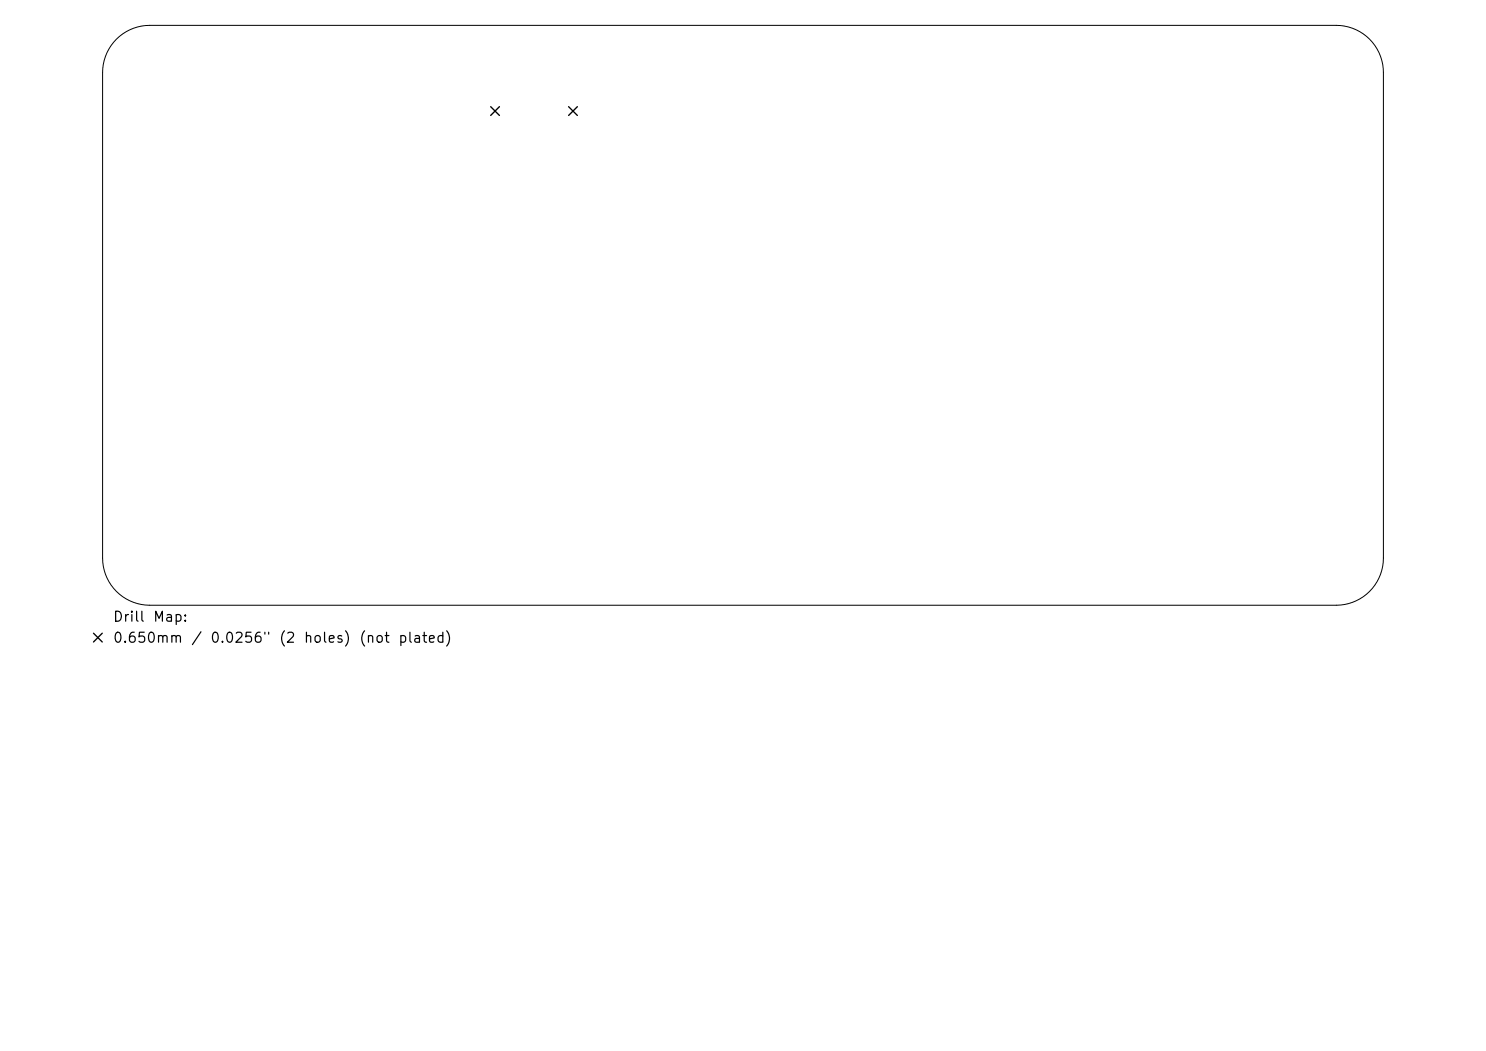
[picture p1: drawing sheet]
<svg xmlns="http://www.w3.org/2000/svg" width="297mm" height="210mm" viewBox="0 0 297 210" stroke-linecap="round" stroke-linejoin="round" font-family="sans-serif">
<defs><g id="words">
<g font-size="2">
<text x="22.4" y="124.7">Drill</text>
<text x="30.4" y="124.7">Map:</text>
<text x="22.4" y="128.9">0.650mm</text>
<text x="38.1" y="128.9">/</text>
<text x="41.9" y="128.9">0.0256&quot;</text>
<text x="55.6" y="128.9">(2</text>
<text x="60.6" y="128.9">holes)</text>
<text x="71.6" y="128.9">(not</text>
<text x="79.4" y="128.9">plated)</text>
</g>
</g></defs>
<path d="M23.3 7.8a9.4 9.4 0 0 1 6.6-2.7h237.2a9.4 9.4 0 0 1 9.4 9.4v97a9.4 9.4 0 0 1-9.4 9.4h-237.2a9.4 9.4 0 0 1-9.4-9.4v-97a9.4 9.4 0 0 1 2.8-6.7z" fill="none" stroke="#000" stroke-width=".2"/>
<path d="M98.1 21.3l1.7 1.8M99.8 21.3l-1.7 1.8M113.6 21.3l1.8 1.8M115.4 21.3l-1.8 1.8M18.7 126.5l1.7 1.8M20.4 126.5l-1.7 1.8" fill="none" stroke="#000" stroke-width=".27"/>
<use href="#words"/>
</svg>
